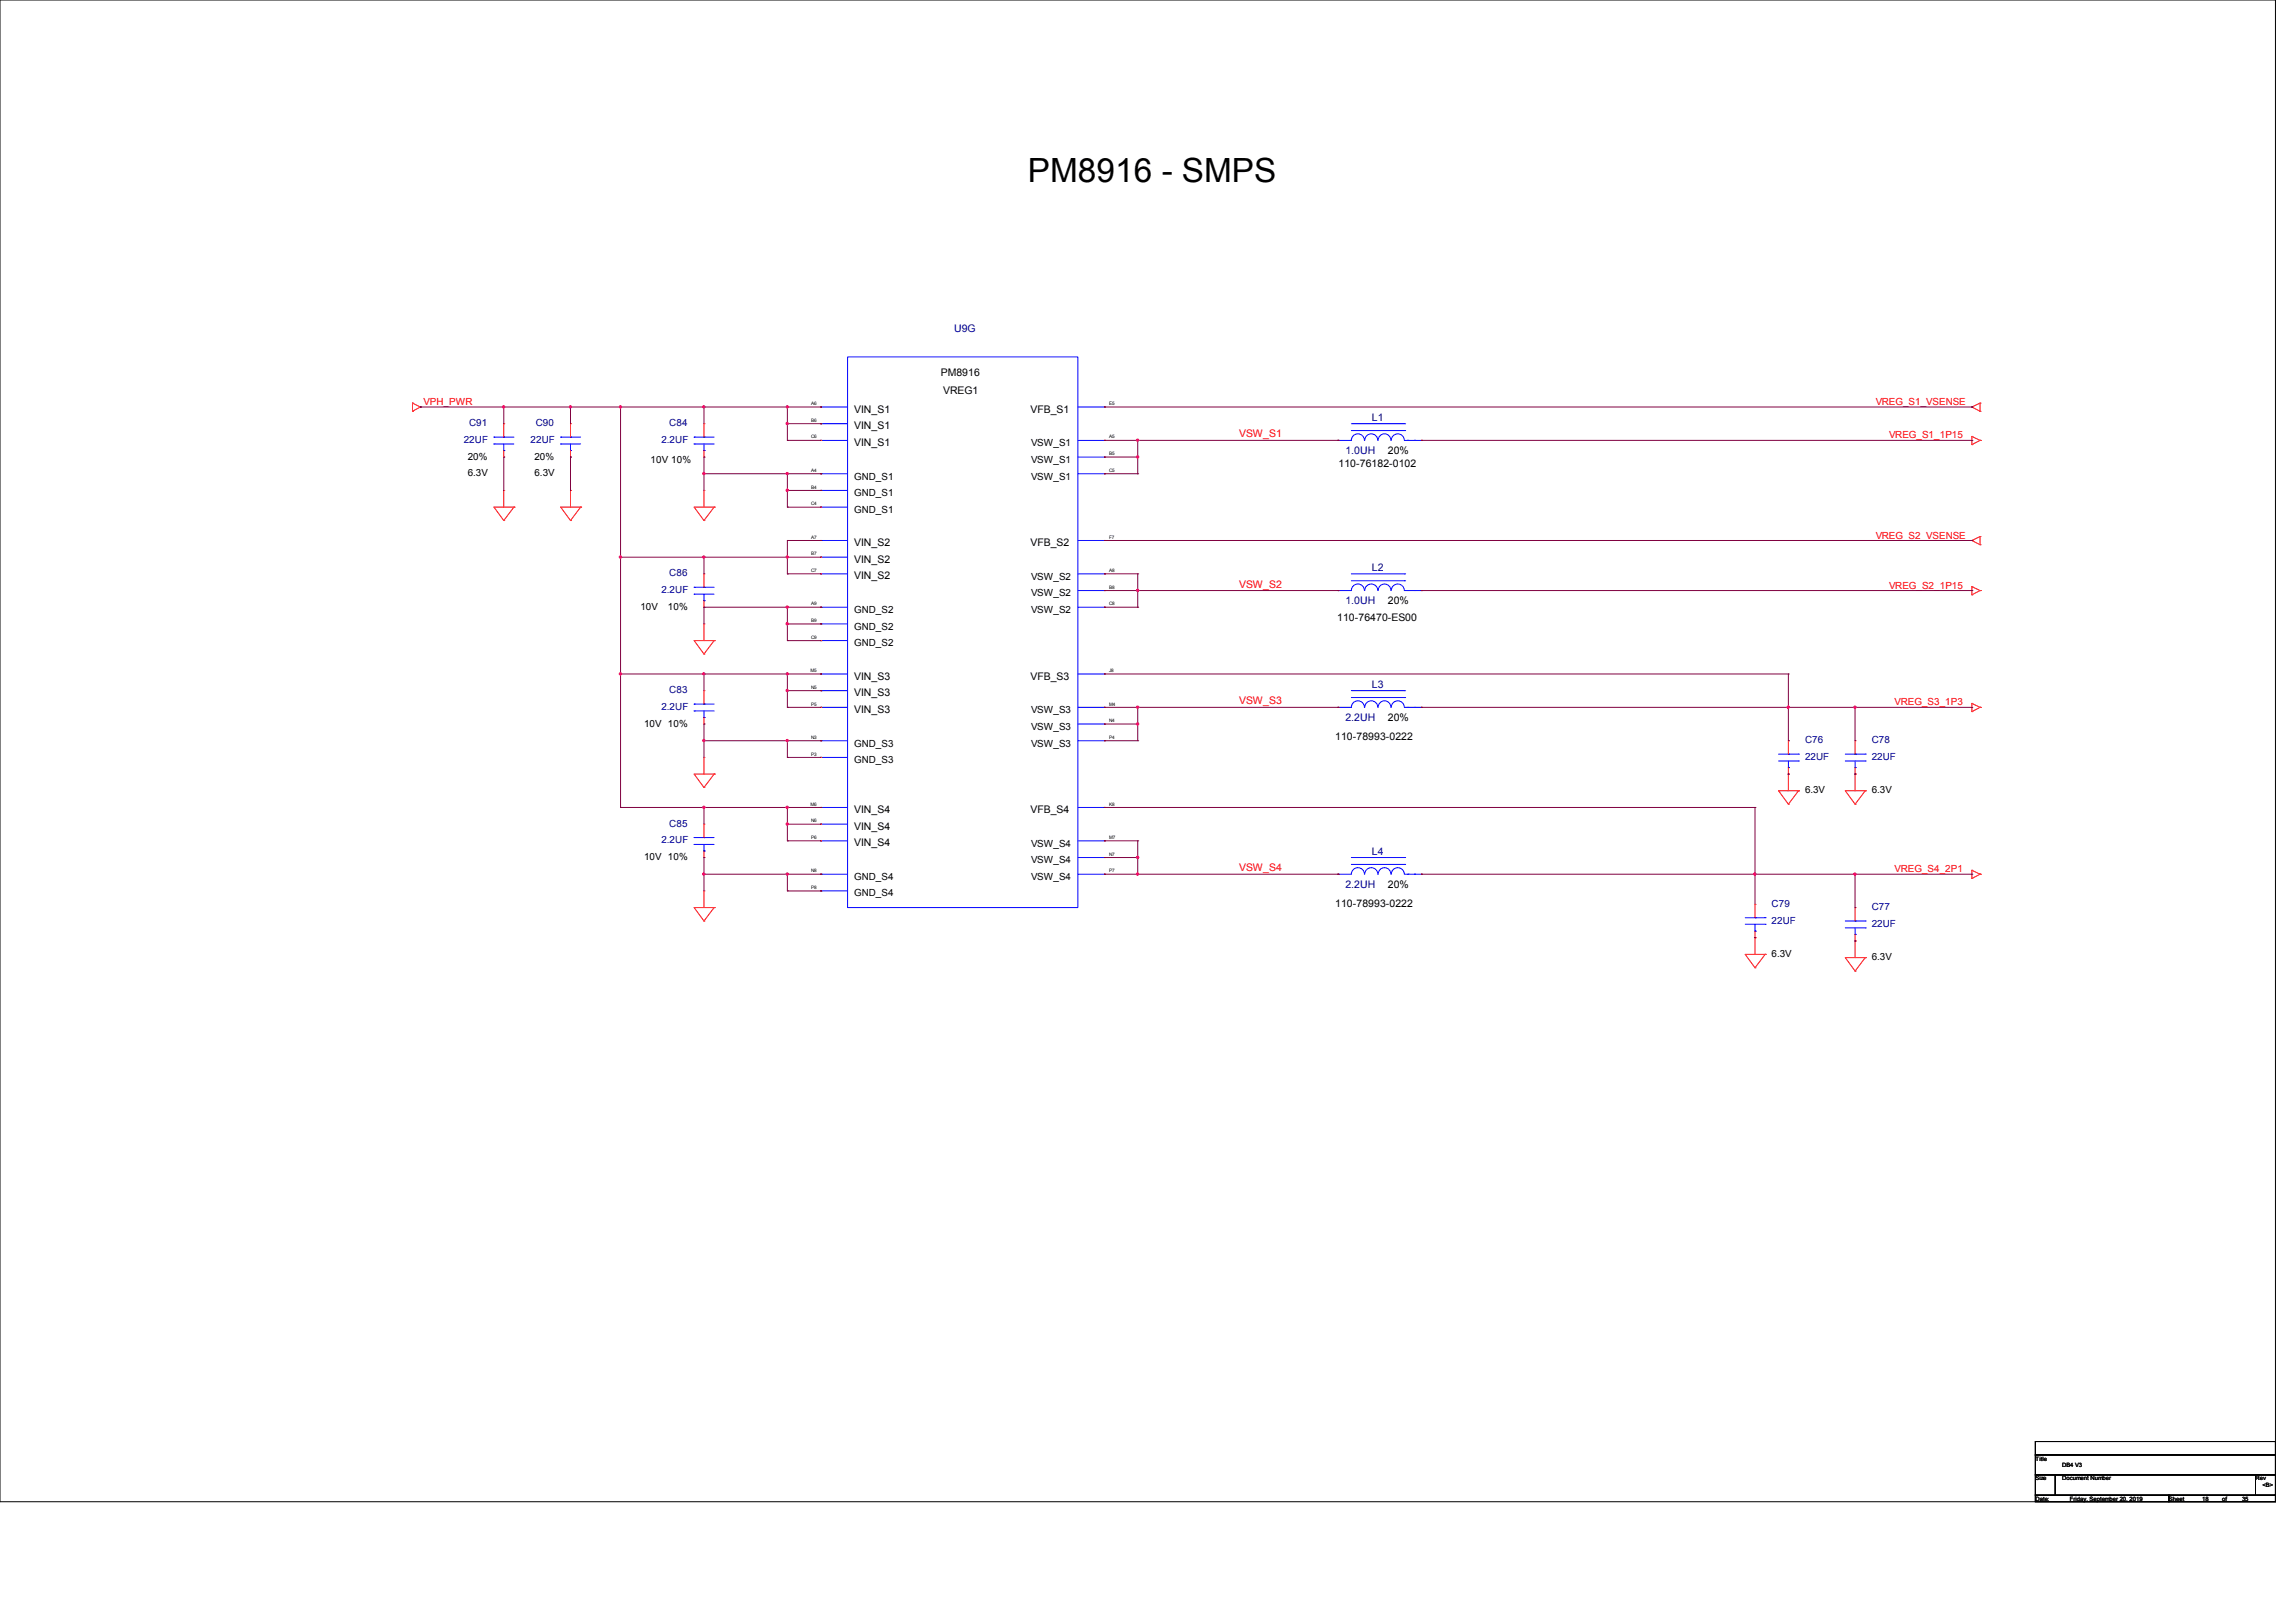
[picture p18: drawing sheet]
<svg xmlns="http://www.w3.org/2000/svg" width="297mm" height="210mm" viewBox="0 0 297 210" stroke-linecap="round" stroke-linejoin="round" font-family="sans-serif">
<defs><g id="words">
<text font-size="4.3" x="133" y="23.6">PM8916 - SMPS</text>
<g font-size="1.4" fill="#000080">
<text x="123.5" y="43">U9G</text>
<text x="174.1" y="58.8">1.0UH</text>
<text x="177.5" y="54.4">L1</text>
<text x="177.5" y="73.9">L2</text>
<text x="174.1" y="78.2">1.0UH</text>
<text x="177.5" y="89">L3</text>
<text x="174.1" y="93.3">2.2UH</text>
<text x="177.5" y="110.6">L4</text>
<text x="174.1" y="114.9">2.2UH</text>
</g>
<g font-size="1.4">
<text x="110.5" y="53.4">VIN_S1</text>
<text x="121.7" y="48.6">PM8916</text>
<text x="122" y="51">VREG1</text>
<text x="133.3" y="53.4">VFB_S1</text>
<text x="110.5" y="57.7">VIN_S1</text>
<text x="110.5" y="55.5">VIN_S1</text>
<text x="179.6" y="58.8">20%</text>
<text x="173.2" y="60.5">110-76182-0102</text>
<text x="110.5" y="70.7">VIN_S2</text>
<text x="133.3" y="70.7">VFB_S2</text>
<text x="110.5" y="72.8">VIN_S2</text>
<text x="110.5" y="75">VIN_S2</text>
<text x="173.1" y="80.3">110-76470-ES00</text>
<text x="179.6" y="78.2">20%</text>
<text x="110.5" y="87.9">VIN_S3</text>
<text x="133.3" y="87.9">VFB_S3</text>
<text x="110.5" y="92.2">VIN_S3</text>
<text x="110.5" y="90.1">VIN_S3</text>
<text x="172.8" y="95.7">110-78993-0222</text>
<text x="179.6" y="93.3">20%</text>
<text x="110.5" y="105.2">VIN_S4</text>
<text x="110.5" y="107.4">VIN_S4</text>
<text x="133.3" y="105.2">VFB_S4</text>
<text x="110.5" y="109.5">VIN_S4</text>
<text x="172.8" y="117.3">110-78993-0222</text>
<text x="179.6" y="114.9">20%</text>
</g>
<g font-size="1.4" fill="#f00">
<text x="160.4" y="56.6">VSW_S1</text>
<text x="160.4" y="76">VSW_S2</text>
<text x="160.4" y="91.1">VSW_S3</text>
<text x="160.4" y="112.7">VSW_S4</text>
</g>
<g font-size="1.3" fill="#f00">
<text x="54.8" y="52.4">VPH_PWR</text>
<text x="242.7" y="52.4">VREG_S1_VSENSE</text>
<text x="244.5" y="56.7">VREG_S1_1P15</text>
<text x="242.7" y="69.7">VREG_S2_VSENSE</text>
<text x="244.5" y="76.2">VREG_S2_1P15</text>
<text x="245.2" y="91.3">VREG_S3_1P3</text>
<text x="245.2" y="112.9">VREG_S4_2P1</text>
</g>
<g font-size="1.3" fill="#000080">
<text x="60" y="57.3">22UF</text>
<text x="60.7" y="55.2">C91</text>
<text x="68.7" y="57.3">22UF</text>
<text x="69.3" y="55.2">C90</text>
<text x="85.6" y="57.3">2.2UF</text>
<text x="86.6" y="55.2">C84</text>
<text x="85.6" y="76.8">2.2UF</text>
<text x="86.6" y="74.6">C86</text>
<text x="86.6" y="89.7">C83</text>
<text x="85.6" y="91.9">2.2UF</text>
<text x="233.6" y="96.2">C76</text>
<text x="233.6" y="98.3">22UF</text>
<text x="242.2" y="96.2">C78</text>
<text x="242.2" y="98.3">22UF</text>
<text x="86.6" y="107">C85</text>
<text x="85.6" y="109.1">2.2UF</text>
<text x="229.3" y="117.3">C79</text>
<text x="229.3" y="119.5">22UF</text>
<text x="242.2" y="117.8">C77</text>
<text x="242.2" y="119.9">22UF</text>
</g>
<g font-size="1.3">
<text x="60.5" y="59.5">20%</text>
<text x="69.2" y="59.5">20%</text>
<text x="84.2" y="59.9">10V 10%</text>
<text x="133.4" y="57.7">VSW_S1</text>
<text x="133.4" y="59.9">VSW_S1</text>
<text x="60.5" y="61.6">6.3V</text>
<text x="69.2" y="61.6">6.3V</text>
<text x="110.5" y="62.1">GND_S1</text>
<text x="110.5" y="64.2">GND_S1</text>
<text x="133.4" y="62.1">VSW_S1</text>
<text x="110.5" y="66.4">GND_S1</text>
<text x="133.4" y="75">VSW_S2</text>
<text x="133.4" y="77.2">VSW_S2</text>
<text x="82.9" y="78.9">10V</text>
<text x="86.4" y="78.9">10%</text>
<text x="110.5" y="79.3">GND_S2</text>
<text x="110.5" y="81.5">GND_S2</text>
<text x="110.5" y="83.7">GND_S2</text>
<text x="133.4" y="79.3">VSW_S2</text>
<text x="83.4" y="94">10V 10%</text>
<text x="133.4" y="94.4">VSW_S3</text>
<text x="133.4" y="92.3">VSW_S3</text>
<text x="110.5" y="98.8">GND_S3</text>
<text x="110.5" y="96.6">GND_S3</text>
<text x="133.4" y="96.6">VSW_S3</text>
<text x="233.6" y="102.7">6.3V</text>
<text x="242.2" y="102.7">6.3V</text>
<text x="83.4" y="111.3">10V 10%</text>
<text x="110.5" y="113.9">GND_S4</text>
<text x="133.4" y="111.7">VSW_S4</text>
<text x="133.4" y="113.9">VSW_S4</text>
<text x="133.4" y="109.6">VSW_S4</text>
<text x="110.5" y="116">GND_S4</text>
<text x="229.3" y="123.8">6.3V</text>
<text x="242.2" y="124.2">6.3V</text>
</g>
<g font-size=".8">
<text x="263.4" y="189">Title</text>
<text x="263.4" y="191.6">Size</text>
<text x="266.9" y="189.9">DB4 V3</text>
<text x="266.9" y="191.6">Document Number</text>
<text x="291.9" y="191.6">Rev</text>
<text x="263.4" y="194.2">Date:</text>
<text x="267.9" y="194.2">Friday, September 20, 2019</text>
<text x="280.7" y="194.2">Sheet</text>
<text x="285" y="194.2">18</text>
<text x="287.6" y="194.2">of</text>
<text x="290.1" y="194.2">35</text>
<text x="292.8" y="192.4">&lt;B&gt;</text>
</g>
<g font-size=".6">
<text x="105" y="52.4">A6</text>
<text x="143.5" y="52.4">E5</text>
<text x="105" y="56.7">C6</text>
<text x="105" y="54.6">B6</text>
<text x="143.5" y="56.7">A5</text>
<text x="143.5" y="58.9">B5</text>
<text x="105" y="61.1">A4</text>
<text x="105" y="63.2">B4</text>
<text x="105" y="65.4">C4</text>
<text x="143.5" y="61.1">C5</text>
<text x="105" y="69.7">A7</text>
<text x="105" y="71.8">B7</text>
<text x="143.5" y="69.7">F7</text>
<text x="105" y="74">C7</text>
<text x="143.5" y="74">A8</text>
<text x="143.5" y="76.2">B8</text>
<text x="105" y="78.3">A9</text>
<text x="105" y="80.5">B9</text>
<text x="105" y="82.6">C9</text>
<text x="143.5" y="78.3">C8</text>
<text x="104.9" y="87">M5</text>
<text x="105" y="89.1">N5</text>
<text x="143.5" y="87">J8</text>
<text x="105" y="91.3">P5</text>
<text x="105" y="95.6">N3</text>
<text x="143.5" y="93.4">N4</text>
<text x="143.5" y="91.3">M4</text>
<text x="143.5" y="95.6">P4</text>
<text x="105" y="97.8">P3</text>
<text x="104.9" y="104.2">M6</text>
<text x="105" y="106.4">N6</text>
<text x="143.5" y="104.2">K8</text>
<text x="105" y="108.6">P6</text>
<text x="105" y="112.9">N8</text>
<text x="143.5" y="110.7">N7</text>
<text x="143.5" y="112.9">P7</text>
<text x="143.5" y="108.6">M7</text>
<text x="105" y="115">P8</text>
</g>
</g></defs>
<path d="M0 0h294.5v194.3h-294.5zM263.4 186.5h31.1v1.8h-31.1zM263.4 188.3h31.1v2.5h-31.1zM263.4 190.8h2.6v2.7h-2.6zM263.4 193.5h17.3v.8h-17.3zM266 190.8h25.9v2.7h-25.9zM280.7 193.5h13.8v.8h-13.8zM291.9 190.8h2.6v2.7h-2.6z" fill="none" stroke="#000" stroke-width=".13"/>
<g fill="none" stroke="#f00" stroke-width=".13">
<path d="M53.4 52.2h.1M53.4 53.2h.1M53.4 52.2l1 .5M53.4 52.2v1M54.4 52.7h.1M54.4 52.7l-1 .5M65.2 54.8h.1M65.2 59.1h.1M65.2 54.8v1.8M65.2 58.3v.8M73.8 54.8h.1M73.8 59.1h.1"/>
<path d="M73.8 54.8v1.8M73.8 58.3v.8M91.1 54.8h.1M91.1 59.1h.1M91.1 54.8v1.8M91.1 58.3v.8M106.2 52.7h.1M106.2 57h.1M106.2 54.8h.1M142.9 57h.1M142.9 52.7h.1M142.9 59.1h.1"/>
<path d="M173.1 57h.1M183.9 57h.1M255.2 52.7h.1M255.2 56.5h.1M255.2 57.5h.1M255.2 52.7l1 .5M255.2 56.5v1M255.2 56.5l1 .5M256.2 52.2h.1M256.2 53.2h.1M256.2 57h.1M256.2 52.2l-1 .5"/>
<path d="M256.2 52.2v1M256.2 57l-1 .5M65.2 63.5h.1M65.2 67.4h.1M65.2 63.5v2.1M66.5 65.6h.1M66.5 65.6h-2.6l1.3 1.8M66.5 65.6l-1.3 1.8M73.8 63.5h.1M73.8 67.4h.1M73.8 63.5v2.1M75.1 65.6h.1"/>
<path d="M75.1 65.6h-2.5l1.2 1.8M75.1 65.6l-1.3 1.8M91.1 63.5h.1M91.1 67.4h.1M91.1 74.3h.1M91.1 78.6h.1M91.1 63.5v2.1M91.1 74.3v1.7M91.1 77.7v.9M92.4 65.6h.1M92.4 65.6h-2.6l1.3 1.8M92.4 65.6l-1.3 1.8"/>
<path d="M106.2 78.6h.1M106.2 61.3h.1M106.2 63.5h.1M106.2 69.9h.1M106.2 72.1h.1M106.2 65.6h.1M106.2 74.3h.1M142.9 69.9h.1M142.9 74.3h.1M142.9 78.6h.1M142.9 61.3h.1M142.9 76.4h.1"/>
<path d="M173.1 76.4h.1M183.9 76.4h.1M255.2 69.9h.1M255.2 75.9h.1M255.2 77h.1M255.2 69.9l1 .6M255.2 75.9v1.1M255.2 75.9l1 .5M256.2 69.4h.1M256.2 70.5h.1M256.2 76.4h.1M256.2 69.4v1.1"/>
<path d="M256.2 69.4l-1 .5M256.2 76.4l-1 .6M91.1 98h.1M91.1 80.7h.1M91.1 84.6h.1M91.1 89.4h.1M91.1 93.7h.1M91.1 80.7v2.2M91.1 89.4v1.7M91.1 92.8v.9M91.1 98v2.2M92.4 82.9h.1"/>
<path d="M92.4 82.9h-2.6l1.3 1.7M92.4 82.9l-1.3 1.7M106.2 98h.1M106.2 80.7h.1M106.2 87.2h.1M106.2 91.5h.1M106.2 89.4h.1M106.2 82.9h.1M106.2 95.8h.1M142.9 93.7h.1M142.9 91.5h.1M142.9 87.2h.1"/>
<path d="M142.9 95.8h.1M173.1 91.5h.1M183.9 91.5h.1M231.4 95.8h.1M231.4 95.8v1.8M231.4 99.3v3M240.1 95.8h.1M240.1 95.8v1.8M240.1 99.3v3M255.2 91h.1M255.2 92.1h.1M255.2 91v1.1"/>
<path d="M255.2 91l1 .5M256.2 91.5h.1M256.2 91.5l-1 .6M91.1 101.9h.1M91.1 115.3h.1M91.1 119.2h.1M91.1 106.6h.1M91.1 111h.1M91.1 106.6v1.8M91.1 110.1v.9M91.1 115.3v2.1M92.4 100.2h.1"/>
<path d="M92.4 117.4h.1M92.4 100.2h-2.6l1.3 1.7M92.4 100.2l-1.3 1.7M92.4 117.4h-2.6l1.3 1.8M92.4 117.4l-1.3 1.8M106.2 108.8h.1M106.2 113.1h.1M106.2 104.5h.1M106.2 106.6h.1M106.2 115.3h.1M142.9 111h.1M142.9 113.1h.1"/>
<path d="M142.9 108.8h.1M142.9 104.5h.1M173.1 113.1h.1M183.9 113.1h.1M227.1 117h.1M227.1 117v1.7M231.4 100.2h.1M231.4 104.1h.1M232.7 102.3h.1M232.7 102.3h-2.5l1.2 1.8M232.7 102.3l-1.3 1.8M240.1 100.2h.1"/>
<path d="M240.1 104.1h.1M240.1 117.4h.1M240.1 117.4v1.8M241.4 102.3h.1M241.4 102.3h-2.6l1.3 1.8M241.4 102.3l-1.3 1.8M255.2 112.6h.1M255.2 113.7h.1M255.2 112.6l1 .5M255.2 112.6v1.1M256.2 113.1h.1M256.2 113.1l-1 .6"/>
<path d="M227.1 121.3h.1M227.1 125.2h.1M227.1 120.5v3M228.4 123.5h.1M228.4 123.5h-2.6l1.3 1.7M228.4 123.5l-1.3 1.7M240.1 121.8h.1M240.1 125.6h.1M240.1 120.9v3M241.4 123.9h.1M241.4 123.9h-2.6l1.3 1.7M241.4 123.9l-1.3 1.7"/>
</g>
<g fill="none" stroke="#00f" stroke-width=".13">
<path d="M63.9 56.6h.1M63.9 57.4h.1M63.9 56.6h2.6M63.9 57.4h2.6M65.2 56.6h.1M65.2 58.3h.1M65.2 57.4v.9M72.6 56.6h.1M72.6 57.4h.1M72.6 56.6h2.5M72.6 57.4h2.5M73.8 56.6h.1"/>
<path d="M73.8 58.3h.1M73.8 57.4v.9M89.8 56.6h.1M89.8 57.4h.1M89.8 56.6h2.6M89.8 57.4h2.6M91.1 56.6h.1M91.1 58.3h.1M91.1 57.4v.9M106.2 52.7h.1M106.2 57h.1M106.2 54.8h.1"/>
<path d="M106.2 57h3.5M106.2 54.8h3.5M106.2 52.7h3.5M109.7 46.2h29.8v71.2h-29.8zM139.5 57h3.4M139.5 52.7h3.4M139.5 59.1h3.4M142.9 57h.1M142.9 52.7h.1M142.9 59.1h.1M173.1 57h.1M173.1 57h1.8a.85 .85 0 0 1 .8-.9 .85 .85 0 0 1 .9 .9"/>
<path d="M174.9 54.8h6.9M174.9 55.7h6.9M176.6 57a.85 .85 0 0 1 .9-.9 .85 .85 0 0 1 .8 .9M178.4 57a.83 .83 0 0 1 .8-.9 .83 .83 0 0 1 .8 .9M180 57a.85 .85 0 0 1 .9-.9 .85 .85 0 0 1 .8 .9M181.8 54.8h.1M181.8 55.7h.1M181.8 57h2.1M182.2 57h.1M183.1 57h.1M183.9 57h.1M89.8 76h.1"/>
<path d="M89.8 76.9h.1M89.8 76h2.6M89.8 76.9h2.6M91.1 76h.1M91.1 77.7h.1M91.1 76.9v.8M106.2 78.6h.1M106.2 61.3h.1M106.2 63.5h.1M106.2 69.9h.1M106.2 72.1h.1M106.2 65.6h.1"/>
<path d="M106.2 74.3h.1M106.2 74.3h3.5M106.2 78.6h3.5M106.2 69.9h3.5M106.2 61.3h3.5M106.2 63.5h3.5M106.2 72.1h3.5M106.2 65.6h3.5M139.5 76.4h3.4M139.5 74.3h3.4M139.5 78.6h3.4M139.5 69.9h3.4"/>
<path d="M139.5 61.3h3.4M142.9 69.9h.1M142.9 74.3h.1M142.9 78.6h.1M142.9 61.3h.1M142.9 76.4h.1M173.1 76.4h.1M173.1 76.4h1.8a.85 .85 0 0 1 .8-.8 .85 .85 0 0 1 .9 .8M174.9 74.3h6.9M174.9 75.1h6.9M176.6 76.4a.85 .85 0 0 1 .9-.8 .85 .85 0 0 1 .8 .8M178.4 76.4a.83 .83 0 0 1 .8-.8 .83 .83 0 0 1 .8 .8"/>
<path d="M180 76.4a.85 .85 0 0 1 .9-.8 .85 .85 0 0 1 .8 .8M181.8 74.3h.1M181.8 75.1h.1M181.8 76.4h2.1M182.2 76.4h.1M183.1 76.4h.1M183.9 76.4h.1M89.8 91.1h.1M89.8 92h.1M89.8 91.1h2.6M89.8 92h2.6M91.1 91.1h.1"/>
<path d="M91.1 92.8h.1M91.1 92v.8M106.2 98h.1M106.2 80.7h.1M106.2 87.2h.1M106.2 91.5h.1M106.2 89.4h.1M106.2 82.9h.1M106.2 95.8h.1M106.2 91.5h3.5M106.2 89.4h3.5M106.2 87.2h3.5"/>
<path d="M106.2 98h3.5M106.2 80.7h3.5M106.2 95.8h3.5M106.2 82.9h3.5M139.5 91.5h3.4M139.5 93.7h3.4M139.5 87.2h3.4M139.5 95.8h3.4M142.9 93.7h.1M142.9 91.5h.1M142.9 87.2h.1M142.9 95.8h.1"/>
<path d="M173.1 91.5h.1M173.1 91.5h1.8a.85 .85 0 0 1 .8-.8 .85 .85 0 0 1 .9 .8M174.9 89.4h6.9M174.9 90.3h6.9M176.6 91.5a.85 .85 0 0 1 .9-.8 .85 .85 0 0 1 .8 .8M178.4 91.5a.83 .83 0 0 1 .8-.8 .83 .83 0 0 1 .8 .8M180 91.5a.85 .85 0 0 1 .9-.8 .85 .85 0 0 1 .8 .8M181.8 89.4h.1M181.8 90.3h.1M181.8 91.5h2.1M182.2 91.5h.1M183.1 91.5h.1"/>
<path d="M183.9 91.5h.1M230.2 97.6h2.5M230.2 98.5h2.5M231.4 97.6h.1M231.4 99.3h.1M231.4 98.5v.8M232.7 97.6h.1M232.7 98.5h.1M238.8 97.6h2.6M238.8 98.5h2.6M240.1 97.6h.1M240.1 99.3h.1"/>
<path d="M240.1 98.5v.8M241.4 97.6h.1M241.4 98.5h.1M89.8 108.4h.1M89.8 109.3h.1M89.8 108.4h2.6M89.8 109.3h2.6M91.1 108.4h.1M91.1 110.1h.1M91.1 109.3v.8M106.2 108.8h.1M106.2 113.1h.1"/>
<path d="M106.2 104.5h.1M106.2 106.6h.1M106.2 115.3h.1M106.2 113.1h3.5M106.2 108.8h3.5M106.2 104.5h3.5M106.2 106.6h3.5M106.2 115.3h3.5M139.5 113.1h3.4M139.5 111h3.4M139.5 108.8h3.4M139.5 104.5h3.4"/>
<path d="M142.9 111h.1M142.9 113.1h.1M142.9 108.8h.1M142.9 104.5h.1M173.1 113.1h.1M173.1 113.1h1.8a.85 .85 0 0 1 .8-.8 .85 .85 0 0 1 .9 .8M174.9 111h6.9M174.9 111.8h6.9M176.6 113.1a.85 .85 0 0 1 .9-.8 .85 .85 0 0 1 .8 .8M178.4 113.1a.83 .83 0 0 1 .8-.8 .83 .83 0 0 1 .8 .8M180 113.1a.85 .85 0 0 1 .9-.8 .85 .85 0 0 1 .8 .8M181.8 111h.1"/>
<path d="M181.8 111.8h.1M181.8 113.1h2.1M182.2 113.1h.1M183.1 113.1h.1M183.9 113.1h.1M225.8 118.7h2.6M225.8 119.6h2.6M227.1 118.7h.1M227.1 119.6v.9M228.4 118.7h.1M228.4 119.6h.1M238.8 119.2h2.6"/>
<path d="M240.1 119.2h.1M241.4 119.2h.1M227.1 120.5h.1M238.8 120.1h2.6M240.1 120.9h.1M240.1 120.1v.8M241.4 120.1h.1"/>
</g>
<g fill="none" stroke="#800040" stroke-width=".13">
<path d="M54.4 52.7h51.8M65.2 52.7h.1M65.2 59.1h.1M65.2 52.7v2.1M65.2 59.1v4.4M73.8 52.7h.1M73.8 59.1h.1M73.8 52.7v2.1M73.8 59.1v4.4M80.3 52.7h.1M80.3 52.7v51.8M91.1 52.7h.1"/>
<path d="M91.1 59.1h.1M91.1 52.7v2.1M91.1 59.1v4.4M101.9 52.7h.1M101.9 57h.1M101.9 54.8h.1M101.9 57h4.3M101.9 52.7v4.3M101.9 54.8h4.3M106.2 52.7h.1M106.2 54.8h.1M142.9 57h30.2"/>
<path d="M142.9 59.1h4.3M142.9 52.7h112.3M147.2 57h.1M147.2 59.1h.1M147.2 57v4.3M173.1 57h.1M183.9 57h71.3M255.2 52.7h.1M255.2 57h.1M80.3 72.1h.1M80.3 72.1h25.9M91.1 72.1h.1"/>
<path d="M91.1 61.3h.1M91.1 78.6h.1M91.1 78.6h15.1M91.1 61.3h15.1M91.1 72.1v2.2M91.1 78.6v2.1M101.9 72.1h.1M101.9 74.3h.1M101.9 69.9h.1M101.9 61.3h.1M101.9 63.5h.1M101.9 65.6h.1"/>
<path d="M101.9 78.6h.1M101.9 74.3h4.3M101.9 61.3v4.3M101.9 69.9v4.4M101.9 78.6v4.3M101.9 69.9h4.3M101.9 63.5h4.3M101.9 65.6h4.3M106.2 69.9h.1M106.2 63.5h.1M106.2 61.3h.1M106.2 78.6h.1"/>
<path d="M142.9 78.6h.1M142.9 74.3h4.3M142.9 76.4h30.2M142.9 78.6h4.3M142.9 61.3h4.3M142.9 69.9h112.3M147.2 74.3h.1M147.2 76.4h.1M147.2 78.6h.1M147.2 61.3h.1M147.2 74.3v4.3M173.1 76.4h.1"/>
<path d="M183.9 76.4h71.3M255.2 69.9h.1M255.2 76.4h.1M80.3 87.2h.1M80.3 87.2h25.9M91.1 87.2h.1M91.1 95.8h.1M91.1 93.7h.1M91.1 95.8h15.1M91.1 87.2v2.2M91.1 93.7v4.3M101.9 87.2h.1"/>
<path d="M101.9 89.4h.1M101.9 91.5h.1M101.9 95.8h.1M101.9 98h.1M101.9 80.7h.1M101.9 82.9h.1M101.9 91.5h4.3M101.9 87.2v4.3M101.9 95.8v2.2M101.9 89.4h4.3M101.9 98h4.3M101.9 80.7h4.3"/>
<path d="M101.9 82.9h4.3M106.2 89.4h.1M106.2 87.2h.1M106.2 95.8h.1M106.2 80.7h.1M142.9 95.8h4.3M142.9 91.5h30.2M142.9 93.7h4.3M142.9 87.2h88.5M147.2 95.8h.1M147.2 93.7h.1M147.2 91.5h.1"/>
<path d="M147.2 91.5v4.3M173.1 91.5h.1M183.9 91.5h71.3M231.4 87.2h.1M231.4 91.5h.1M231.4 95.8h.1M231.4 87.2v8.6M240.1 91.5h.1M240.1 91.5v4.3M255.2 91.5h.1M80.3 104.5h.1M80.3 104.5h25.9"/>
<path d="M91.1 104.5h.1M91.1 113.1h.1M91.1 111h.1M91.1 113.1h15.1M91.1 104.5v2.1M91.1 111v4.3M101.9 104.5h.1M101.9 106.6h.1M101.9 108.8h.1M101.9 113.1h.1M101.9 115.3h.1M101.9 108.8h4.3"/>
<path d="M101.9 104.5v4.3M101.9 113.1v2.2M101.9 106.6h4.3M101.9 115.3h4.3M106.2 104.5h.1M106.2 115.3h.1M106.2 113.1h.1M142.9 104.5h.1M142.9 108.8h4.3M142.9 113.1h30.2M142.9 111h4.3M142.9 104.5h84.2"/>
<path d="M147.2 108.8h.1M147.2 111h.1M147.2 113.1h.1M147.2 108.8v4.3M173.1 113.1h.1M183.9 113.1h71.3M227.1 113.1h.1M227.1 104.5h.1M227.1 104.5v12.5M231.4 100.2h.1M240 100.2h.1M240.1 113.1h.1"/>
<path d="M240.1 100.2h.1M240.1 113.1v4.3M255.2 113.1h.1M227 121.3h.1M227.1 121.3h.1M240 121.8h.1M240.1 121.8h.1"/>
</g>
<g fill="#f0f" stroke="#f0f" stroke-width=".13">
<circle cx="147.2" cy="110.9" r=".15"/>
<circle cx="147.2" cy="113.1" r=".15"/>
<circle cx="147.2" cy="93.7" r=".15"/>
<circle cx="147.2" cy="91.5" r=".15"/>
<circle cx="147.2" cy="76.4" r=".15"/>
<circle cx="147.2" cy="57" r=".15"/>
<circle cx="147.2" cy="59.1" r=".15"/>
<circle cx="227.1" cy="113.1" r=".15"/>
<circle cx="240.1" cy="113.1" r=".15"/>
<circle cx="231.4" cy="91.5" r=".15"/>
<circle cx="240.1" cy="91.5" r=".15"/>
<circle cx="91.1" cy="87.2" r=".15"/>
<circle cx="101.9" cy="87.2" r=".15"/>
<circle cx="80.3" cy="72.1" r=".15"/>
<circle cx="101.9" cy="72.1" r=".15"/>
<circle cx="91.1" cy="72.1" r=".15"/>
<circle cx="91.1" cy="52.6" r=".15"/>
<circle cx="101.9" cy="52.6" r=".15"/>
<circle cx="101.9" cy="54.8" r=".15"/>
<circle cx="73.8" cy="52.6" r=".15"/>
<circle cx="80.3" cy="52.6" r=".15"/>
<circle cx="65.2" cy="52.6" r=".15"/>
<circle cx="80.3" cy="87.2" r=".15"/>
<circle cx="91.1" cy="104.5" r=".15"/>
<circle cx="101.9" cy="104.5" r=".15"/>
<circle cx="101.9" cy="106.6" r=".15"/>
<circle cx="101.9" cy="89.3" r=".15"/>
<circle cx="91.1" cy="95.8" r=".15"/>
<circle cx="101.9" cy="95.8" r=".15"/>
<circle cx="91.1" cy="61.3" r=".15"/>
<circle cx="101.9" cy="61.3" r=".15"/>
<circle cx="101.9" cy="63.4" r=".15"/>
<circle cx="101.9" cy="78.5" r=".15"/>
<circle cx="101.9" cy="80.7" r=".15"/>
<circle cx="91.1" cy="113.1" r=".15"/>
<circle cx="101.9" cy="113.1" r=".15"/>
</g>
<use href="#words"/>
</svg>
